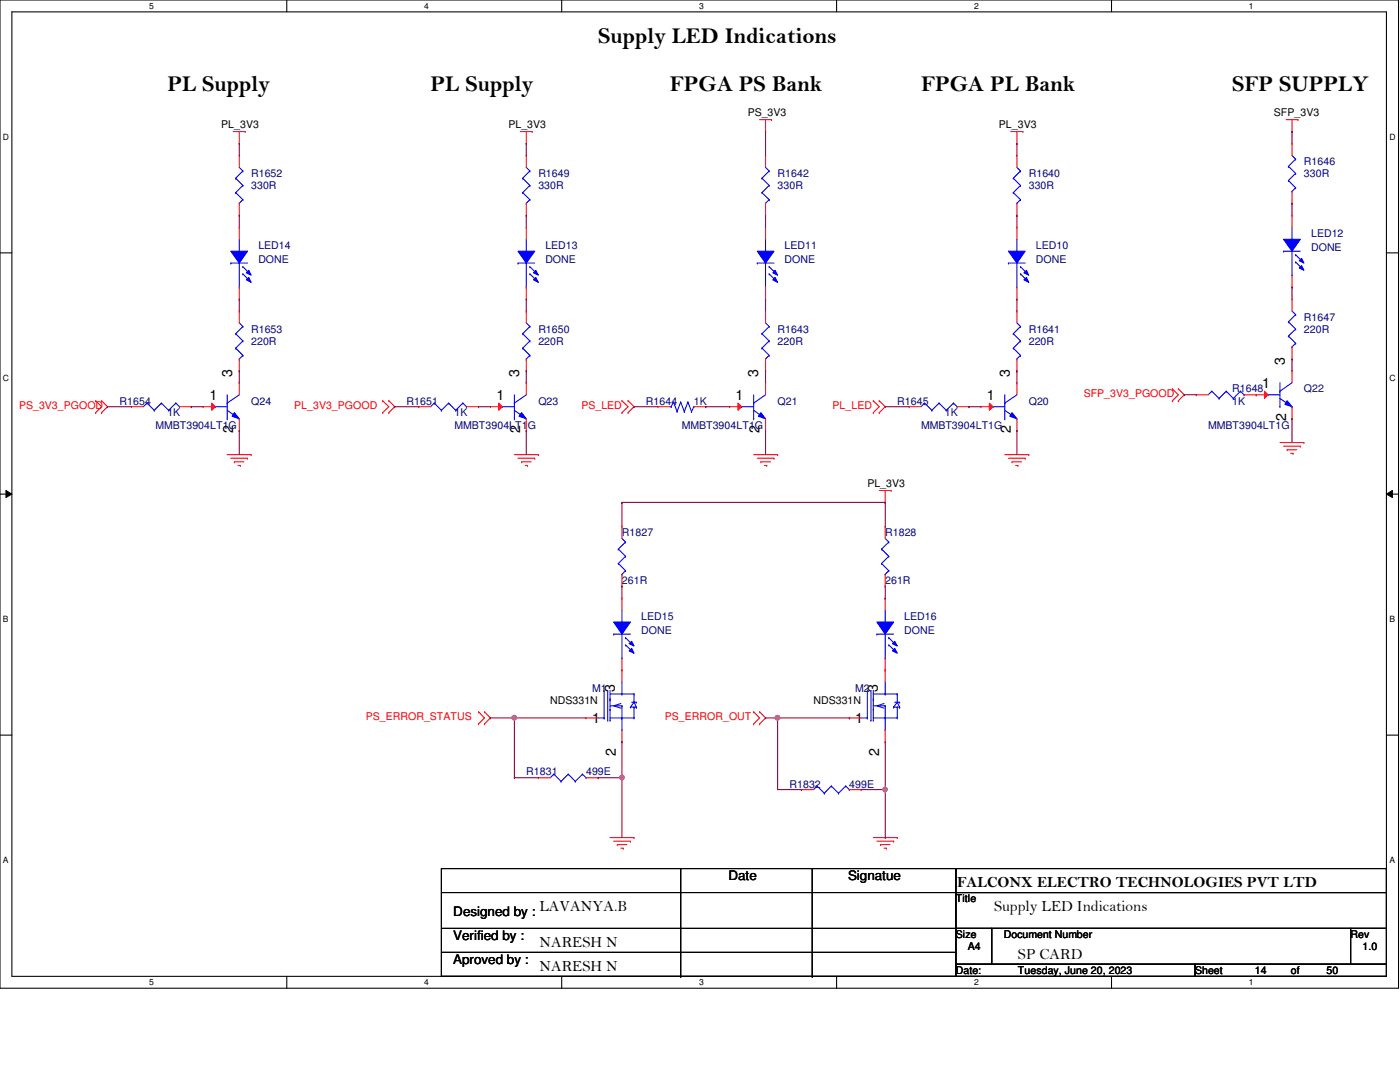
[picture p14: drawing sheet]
<svg xmlns="http://www.w3.org/2000/svg" width="279mm" height="216mm" viewBox="0 0 279 216" stroke-linecap="round" stroke-linejoin="round" font-family="sans-serif">
<defs><g id="words">
<g font-size="4.5">
<text x="119.4" y="8.6">Supply LED Indications</text>
<text x="33.4" y="18.2">PL Supply</text>
<text x="85.9" y="18.2">PL Supply</text>
<text x="133.7" y="18.2">FPGA PS Bank</text>
<text x="183.8" y="18.2">FPGA PL Bank</text>
<text x="245.9" y="18.2">SFP SUPPLY</text>
</g>
<g font-size="3.1">
<text x="191" y="177">FALCONX ELECTRO TECHNOLOGIES PVT LTD</text>
<text x="107.7" y="181.7">LAVANYA.B</text>
<text x="198.4" y="181.7">Supply LED Indications</text>
<text x="107.7" y="188.9">NARESH N</text>
<text x="203.2" y="191.3">SP CARD</text>
<text x="107.7" y="193.7">NARESH N</text>
</g>
<g font-size="2.8">
<text x="46.3" y="75.2" transform="rotate(-90 46.3 75.2)">3</text>
<text x="103.6" y="75.2" transform="rotate(-90 103.6 75.2)">3</text>
<text x="151.3" y="75.2" transform="rotate(-90 151.3 75.2)">3</text>
<text x="201.5" y="75.2" transform="rotate(-90 201.5 75.2)">3</text>
<text x="251.9" y="77.5">1</text>
<text x="256.4" y="72.8" transform="rotate(-90 256.4 72.8)">3</text>
<text x="41.8" y="79.9">1</text>
<text x="99.1" y="79.9">1</text>
<text x="146.8" y="79.9">1</text>
<text x="197" y="79.9">1</text>
<text x="46.5" y="86.4" transform="rotate(-90 46.5 86.4)">2</text>
<text x="103.8" y="86.4" transform="rotate(-90 103.8 86.4)">2</text>
<text x="151.6" y="86.4" transform="rotate(-90 151.6 86.4)">2</text>
<text x="201.7" y="86.4" transform="rotate(-90 201.7 86.4)">2</text>
<text x="256.7" y="84" transform="rotate(-90 256.7 84)">2</text>
<text x="122.7" y="138" transform="rotate(-90 122.7 138)">3</text>
<text x="175.2" y="138" transform="rotate(-90 175.2 138)">3</text>
<text x="118.2" y="144.4">1</text>
<text x="170.7" y="144.4">1</text>
<text x="122.9" y="150.9" transform="rotate(-90 122.9 150.9)">2</text>
<text x="175.5" y="150.9" transform="rotate(-90 175.5 150.9)">2</text>
</g>
<g font-size="2.6">
<text x="145.4" y="175.7">Date</text>
<text x="169.2" y="175.7">Signatue</text>
<text x="90.5" y="182.8">Designed by :</text>
<text x="90.5" y="187.6">Verified by :</text>
<text x="90.5" y="192.4">Aproved by :</text>
</g>
<g font-size="2.1">
<text x="149.2" y="23.2">PS_3V3</text>
<text x="254.3" y="23.2">SFP_3V3</text>
<text x="44.2" y="25.6">PL_3V3</text>
<text x="101.5" y="25.6">PL_3V3</text>
<text x="199.3" y="25.6">PL_3V3</text>
<text x="173.1" y="97.2">PL_3V3</text>
<text x="109.8" y="140.4">NDS331N</text>
<text x="162.3" y="140.4">NDS331N</text>
<text x="190.8" y="180">Title</text>
<text x="190.8" y="187.2">Size</text>
<text x="193.1" y="189.6">A4</text>
<text x="200.3" y="187.2">Document Number</text>
<text x="269.5" y="187.2">Rev</text>
<text x="271.9" y="189.6">1.0</text>
<text x="190.8" y="194.4">Date:</text>
<text x="203.2" y="194.4">Tuesday, June 20, 2023</text>
<text x="238.5" y="194.4">Sheet</text>
<text x="250.4" y="194.4">14</text>
<text x="257.6" y="194.4">of</text>
<text x="264.8" y="194.4">50</text>
</g>
<g font-size="2.1" fill="#000080">
<text x="50.1" y="35.3">R1652</text>
<text x="107.4" y="35.3">R1649</text>
<text x="155.2" y="35.3">R1642</text>
<text x="205.3" y="35.3">R1640</text>
<text x="260.2" y="33">R1646</text>
<text x="260.2" y="35.3">330R</text>
<text x="50.1" y="37.8">330R</text>
<text x="107.4" y="37.8">330R</text>
<text x="155.2" y="37.8">330R</text>
<text x="205.3" y="37.8">330R</text>
<text x="261.7" y="47.3">LED12</text>
<text x="51.6" y="49.7">LED14</text>
<text x="51.6" y="52.5">DONE</text>
<text x="108.8" y="49.7">LED13</text>
<text x="108.8" y="52.5">DONE</text>
<text x="156.6" y="49.7">LED11</text>
<text x="156.6" y="52.5">DONE</text>
<text x="206.8" y="49.7">LED10</text>
<text x="206.8" y="52.5">DONE</text>
<text x="261.7" y="50.2">DONE</text>
<text x="260.2" y="64">R1647</text>
<text x="50.1" y="66.4">R1653</text>
<text x="50.1" y="68.8">220R</text>
<text x="107.4" y="66.4">R1650</text>
<text x="107.4" y="68.8">220R</text>
<text x="155.2" y="66.4">R1643</text>
<text x="155.2" y="68.8">220R</text>
<text x="205.3" y="66.4">R1641</text>
<text x="205.3" y="68.8">220R</text>
<text x="260.2" y="66.4">220R</text>
<text x="23.9" y="80.7">R1654</text>
<text x="33.4" y="83.1">1K</text>
<text x="50.1" y="80.7">Q24</text>
<text x="81.2" y="80.7">R1651</text>
<text x="90.7" y="83.1">1K</text>
<text x="107.4" y="80.7">Q23</text>
<text x="128.9" y="80.7">R1644</text>
<text x="138.5" y="80.7">1K</text>
<text x="155.2" y="80.7">Q21</text>
<text x="179.1" y="80.7">R1645</text>
<text x="188.6" y="83.1">1K</text>
<text x="205.3" y="80.7">Q20</text>
<text x="245.9" y="78.3">R1648</text>
<text x="245.9" y="80.7">1K</text>
<text x="260.2" y="78.3">Q22</text>
<text x="31" y="85.5">MMBT3904LT1G</text>
<text x="90.7" y="85.5">MMBT3904LT1G</text>
<text x="136.1" y="85.5">MMBT3904LT1G</text>
<text x="183.8" y="85.5">MMBT3904LT1G</text>
<text x="241.1" y="85.5">MMBT3904LT1G</text>
<text x="124.1" y="107">R1827</text>
<text x="176.7" y="107">R1828</text>
<text x="124.1" y="116.5">261R</text>
<text x="176.7" y="116.5">261R</text>
<text x="128" y="123.7">LED15</text>
<text x="180.5" y="123.7">LED16</text>
<text x="128" y="126.6">DONE</text>
<text x="180.5" y="126.6">DONE</text>
<text x="118.2" y="138">M1</text>
<text x="170.7" y="138">M2</text>
<text x="105" y="154.7">R1831</text>
<text x="117" y="154.7">499E</text>
<text x="157.6" y="157.1">R1832</text>
<text x="169.5" y="157.1">499E</text>
</g>
<g font-size="2.1" fill="#f00">
<text x="3.8" y="81.7">PS_3V3_PGOOD</text>
<text x="58.7" y="81.7">PL_3V3_PGOOD</text>
<text x="116" y="81.7">PS_LED</text>
<text x="166.2" y="81.7">PL_LED</text>
<text x="216.3" y="79.3">SFP_3V3_PGOOD</text>
<text x="73" y="143.8">PS_ERROR_STATUS</text>
<text x="132.7" y="143.8">PS_ERROR_OUT</text>
</g>
<g font-size="1.7">
<text x="29.8" y="1.8">5</text>
<text x="84.7" y="1.8">4</text>
<text x="139.5" y="1.8">3</text>
<text x="194.4" y="1.8">2</text>
<text x="249.3" y="1.8">1</text>
<text x=".6" y="27.9">D</text>
<text x="277.3" y="27.9">D</text>
<text x=".6" y="76">C</text>
<text x="277.3" y="76">C</text>
<text x=".6" y="124.2">B</text>
<text x="277.3" y="124.2">B</text>
<text x=".6" y="172.3">A</text>
<text x="277.3" y="172.3">A</text>
<text x="29.8" y="196.6">5</text>
<text x="84.7" y="196.6">4</text>
<text x="139.5" y="196.6">3</text>
<text x="194.4" y="196.6">2</text>
<text x="249.3" y="196.6">1</text>
</g>
</g></defs>
<path d="M0 0h279.1v197.2h-279.1zM2.4 2.4h274.3v192.4h-274.3z" fill="none" stroke="#000" stroke-width=".21"/>
<g fill="#fff">
<path d="M29.8 .3h.9v1.9h-.9z"/>
<path d="M29.8 195.1h.9v1.9h-.9z"/>
</g>
<path d="M57.2 0v2.4M57.2 194.8v2.4" fill="none" stroke="#000" stroke-width=".21"/>
<g fill="#fff">
<path d="M84.7 .3h.9v1.9h-.9z"/>
<path d="M84.7 195.1h.9v1.9h-.9z"/>
</g>
<path d="M112.1 0v2.4M112.1 194.8v2.4" fill="none" stroke="#000" stroke-width=".21"/>
<g fill="#fff">
<path d="M139.5 .3h1v1.9h-1z"/>
<path d="M139.5 195.1h1v1.9h-1z"/>
</g>
<path d="M167 0v2.4M167 194.8v2.4" fill="none" stroke="#000" stroke-width=".21"/>
<g fill="#fff">
<path d="M194.4 .3h.9v1.9h-.9z"/>
<path d="M194.4 195.1h.9v1.9h-.9z"/>
</g>
<path d="M221.8 0v2.4M221.8 194.8v2.4" fill="none" stroke="#000" stroke-width=".21"/>
<g fill="#fff">
<path d="M249.3 .3h.9v1.9h-.9z"/>
<path d="M249.3 195.1h.9v1.9h-.9z"/>
<path d="M.6 26.4h1.2v1.9h-1.2z"/>
<path d="M277.3 26.4h1.2v1.9h-1.2z"/>
<path d="M.6 74.5h1.2v1.9h-1.2z"/>
<path d="M277.3 74.5h1.2v1.9h-1.2z"/>
</g>
<path d="M0 50.5h2.4M276.7 50.5h2.4" fill="none" stroke="#000" stroke-width=".21"/>
<g fill="#fff">
<path d="M.6 122.6h1.1v1.9h-1.1z"/>
<path d="M277.3 122.6h1.1v1.9h-1.1z"/>
</g>
<path d="M0 98.6h2.4M276.7 98.6h2.4" fill="none" stroke="#000" stroke-width=".21"/>
<path d="M1.2 97.9l1.2 .7-1.2 .7zM276.7 98.6l1.2-.7v1.4z" fill="#000"/>
<path d="M1.2 97.9l1.2 .7-1.2 .7zM276.7 98.6l1.2-.7v1.4z" fill="none" stroke="#000" stroke-width=".2"/>
<g fill="#fff">
<path d="M.6 170.7h1.1v1.9h-1.1z"/>
<path d="M277.3 170.7h1.1v1.9h-1.1z"/>
</g>
<g fill="none" stroke="#000" stroke-width=".21">
<path d="M0 146.7h2.4M276.7 146.7h2.4M88.1 173.3h102.7v21.5h-102.7zM88.1 178.1h102.7M135.8 173.3v21.5M162.1 173.3v21.5M190.8 173.3h85.9v4.8h-85.9zM190.8 178.1h85.9v7.2h-85.9zM190.8 178.1h.1M88.1 185.3h102.7M88.1 190h102.7M135.8 194.8h.1"/>
<path d="M162.1 194.8h.1M190.8 185.3h7.1v7.1h-7.1zM190.8 192.4h47.7v2.4h-47.7zM190.8 185.3h.1M190.8 190h.1M197.9 185.3h71.6v7.1h-71.6zM238.5 192.4h38.2v2.4h-38.2zM269.5 185.3h7.2v7.1h-7.2z"/>
</g>
<g fill="none" stroke="#f00" stroke-width=".21">
<path d="M46.5 26.2h2.4M47.8 28.6h.1M47.8 26.2v2.4M48.9 26.2h.1M103.8 26.2h2.4M105 28.6h.1M105 26.2v2.4M106.2 26.2h.1M151.6 23.9h2.4M152.8 26.2h.1M152.8 23.9v2.3M154 23.9h.1"/>
<path d="M201.7 26.2h2.4M202.9 28.6h.1M202.9 31h.1M202.9 26.2v2.4M202.9 31v2.4M204.1 26.2h.1M256.7 23.9h2.3M257.9 26.2h.1M257.9 23.9v2.3M259 23.9h.1M202.9 43h.1M202.9 40.6v2.4"/>
<path d="M19.1 80h.1M19.1 80l1.2 1.2-1.2 1.1M20.3 80h.1M20.3 80l1.2 1.2-1.2 1.1M76.4 80h.1M76.4 80l1.2 1.2-1.2 1.1M77.6 80h.1M77.6 80l1.2 1.2-1.2 1.1M124.1 80h.1M124.1 80l1.2 1.2-1.2 1.1M125.3 80h.1M125.3 80l1.2 1.2-1.2 1.1"/>
<path d="M174.3 80h.1M174.3 80l1.2 1.2-1.2 1.1M175.5 80h.1M175.5 80l1.2 1.2-1.2 1.1M234 77.6h.1M234 80h.1M234 77.6l1.2 1.2-1.2 1.2M235.2 80h.1M235.2 77.6h.1M235.2 77.6l1.1 1.2-1.1 1.2M19.1 82.3h.1M20.3 82.3h.1"/>
<path d="M45.3 90.7h4.8M46.1 91.4h3.3M46.8 92.2h.1M46.8 92.2h1.9M47.5 92.9h.5M48 92.9h.1M49.4 91.4h.1M50.1 90.7h.1M76.4 82.3h.1M77.6 82.3h.1M102.7 90.7h4.7M103.4 91.4h3.3"/>
<path d="M104.1 92.2h.1M104.1 92.2h1.9M104.8 92.9h.5M105.3 92.9h.1M106.7 91.4h.1M107.4 90.7h.1M124.1 82.3h.1M125.3 82.3h.1M150.4 90.7h4.8M151.1 91.4h3.4M151.8 92.2h.1M151.8 92.2h2"/>
<path d="M152.6 92.9h.4M153 92.9h.1M154.5 91.4h.1M155.2 90.7h.1M174.3 82.3h.1M175.5 82.3h.1M175.5 97.9h2.3M176.7 97.9v2.3M177.8 97.9h.1M200.5 90.7h4.8M201.3 91.4h3.3M202 92.2h.1"/>
<path d="M202 92.2h1.9M202.7 92.9h.5M203.2 92.9h.1M204.6 91.4h.1M205.3 90.7h.1M255.4 88.3h4.8M256.2 89h3.3M256.9 89.7h.1M256.9 89.7h1.9M257.6 90.5h.5M258.1 90.5h.1M259.5 89h.1"/>
<path d="M260.2 88.3h.1M176.7 100.2h.1M95.5 142h.1M95.5 144.4h.1M95.5 142l1.2 1.3-1.2 1.1M96.7 144.4h.1M96.7 142h.1M96.7 142l1.2 1.3-1.2 1.1M150.4 142h.1M150.4 144.4h.1M150.4 142l1.2 1.3-1.2 1.1M151.6 144.4h.1"/>
<path d="M151.6 142h.1M151.6 142l1.2 1.3-1.2 1.1M121.8 167.1h4.7M122.5 167.9h3.3M123.2 168.5h.1M123.2 168.5h1.9M123.9 169.2h.5M124.4 169.2h.1M125.8 167.9h.1M126.5 167.1h.1M174.3 167.1h4.8M175 167.9h3.4"/>
<path d="M175.7 168.5h.1M175.7 168.5h1.9M176.4 169.2h.5M176.9 169.2h.1M178.4 167.9h.1M179.1 167.1h.1"/>
</g>
<g fill="none" stroke="#00f" stroke-width=".21">
<path d="M202.2 35.6h.1M202.2 38.4h.1M202.2 35.6l1.5 1.4M202.2 38.4l1.5 1.4M202.9 33.4l.8 .7M203.7 34.1h.1M203.7 37h.1M203.7 39.8h.1M203.7 34.1l-1.5 1.5M203.7 37l-1.5 1.4M203.7 39.8l-.8 .8M151.1 52.5h.1"/>
<path d="M151.1 52.5h3.4M152.8 50.1h.1M152.8 57.3h.1M152.8 47.8v2.3M152.8 52.5v4.8M202.9 40.6h.1"/>
</g>
<path d="M151.1 50.1h3.4l-1.7 2.4z" fill-rule="evenodd" fill="#00f"/>
<path d="M151.1 50.1h3.4l-1.7 2.4z" fill="none" stroke="#00f" stroke-width=".21"/>
<path d="M154.7 55.4l.5 .9-1-.5z" fill-rule="evenodd" fill="#00f"/>
<path d="M154.7 55.4l.5 .9-1-.5z" fill="none" stroke="#00f" stroke-width=".21"/>
<path d="M154.7 53.9l.5 1-1-.5z" fill-rule="evenodd" fill="#00f"/>
<path d="M103.4 52.5h.1M103.4 52.5h3.3M105 50.1h.1M105 57.3h.1M105 47.8v2.3M105 52.5v4.8M153.5 53.2h.1M153.5 54.7h.1M153.5 53.2l1.4 1.5M153.5 54.7l1.4 1.4M154.7 53.9l.5 1-1-.5z" fill="none" stroke="#00f" stroke-width=".21"/>
<path d="M152.8 45.3h.1M152.8 59.7h.1M152.8 45.3v2.5M152.8 57.3v2.4" fill="none" stroke="#f00" stroke-width=".21"/>
<path d="M103.4 50.1h3.3l-1.7 2.4z" fill-rule="evenodd" fill="#00f"/>
<path d="M103.4 50.1h3.3l-1.7 2.4z" fill="none" stroke="#00f" stroke-width=".21"/>
<path d="M106.9 55.4l.5 .9-.9-.5z" fill-rule="evenodd" fill="#00f"/>
<path d="M106.9 55.4l.5 .9-.9-.5z" fill="none" stroke="#00f" stroke-width=".21"/>
<path d="M106.9 53.9l.5 1-.9-.5z" fill-rule="evenodd" fill="#00f"/>
<g fill="none" stroke="#00f" stroke-width=".21">
<path d="M105.7 53.2h.1M105.7 54.7h.1M105.7 53.2l1.5 1.5M105.7 54.7l1.5 1.4M106.9 53.9l.5 1-.9-.5zM201.3 52.5h.1M201.3 52.5h3.3M202.9 50.1h.1M202.9 57.3h.1M202.9 47.8v2.3M202.9 52.5v4.8M152.1 66.6h.1"/>
<path d="M152.1 69.5h.1M152.1 66.6l1.4 1.4M152.1 69.5l1.4 1.4M152.8 71.6h.1M152.8 64.4l.7 .8M153.5 65.2h.1M153.5 68h.1M153.5 70.9h.1M153.5 65.2l-1.4 1.4M153.5 68l-1.4 1.5M153.5 70.9l-.7 .7M123.4 109.6h.1"/>
<path d="M123.4 112.4h.1M123.4 109.6l1.4 1.4M123.4 112.4l1.4 1.5M124.1 114.6h.1M124.1 107.4l.7 .8M124.8 108.2h.1M124.8 111h.1M124.8 113.9h.1M124.8 108.2l-1.4 1.4M124.8 111l-1.4 1.4M124.8 113.9l-.7 .7"/>
</g>
<path d="M105 45.3h.1M105 59.7h.1M105 45.3v2.5M105 57.3v2.4M152.8 62.1h.1M152.8 74h.1M152.8 62.1v2.3M152.8 71.6v2.4M124.1 105h.1M124.1 117h.1M124.1 105v2.4M124.1 114.6v2.4" fill="none" stroke="#f00" stroke-width=".21"/>
<path d="M201.3 50.1h3.3l-1.7 2.4z" fill-rule="evenodd" fill="#00f"/>
<path d="M201.3 50.1h3.3l-1.7 2.4z" fill="none" stroke="#00f" stroke-width=".21"/>
<path d="M204.3 55.8l.6-.4 .4 .9z" fill-rule="evenodd" fill="#00f"/>
<path d="M204.3 55.8l.6-.4 .4 .9z" fill="none" stroke="#00f" stroke-width=".21"/>
<path d="M204.9 53.9l.4 1-1-.5z" fill-rule="evenodd" fill="#00f"/>
<g fill="none" stroke="#00f" stroke-width=".21">
<path d="M47 35.6h.1M47 38.4h.1M47 35.6l1.5 1.4M47 38.4l1.5 1.4M47.8 33.4l.7 .7M48.5 34.1h.1M48.5 37h.1M48.5 39.8h.1M48.5 34.1l-1.5 1.5M48.5 37l-1.5 1.4M48.5 39.8l-.7 .8M47.8 40.6h.1"/>
<path d="M203.7 53.2h.1M203.7 54.7h.1M203.7 53.2l1.4 1.5M203.7 54.7l1.4 1.4M204.9 53.9l.4 1-1-.5zM104.3 66.6h.1M104.3 69.5h.1M104.3 66.6l1.4 1.4M104.3 69.5l1.4 1.4M105 71.6h.1M105 64.4l.7 .8M105.7 65.2h.1"/>
<path d="M105.7 68h.1M105.7 70.9h.1M105.7 65.2l-1.4 1.4M105.7 68l-1.4 1.5M105.7 70.9l-.7 .7M133.7 81.2h.2M133.9 81.2h.1M134.4 80.2h.1M134.4 80.2l-.5 1M134.4 80.2l.7 1.9M135.1 82.1h.1M135.8 80.2h.1"/>
<path d="M135.8 80.2l-.7 1.9M135.8 80.2l.8 1.9M136.6 82.1h.1M137.3 80.2h.1M137.3 80.2l-.7 1.9M137.3 80.2l.7 1.9M138 82.1h.1M138.5 81.2h.1M138.5 81.2l-.5 .9M175.9 109.6h.1M175.9 112.4h.1M175.9 109.6l1.5 1.4"/>
<path d="M175.9 112.4l1.5 1.5M176.7 114.6h.1M176.7 107.4l.7 .8M177.4 108.2h.1M177.4 111h.1M177.4 113.9h.1M177.4 108.2l-1.5 1.4M177.4 111l-1.5 1.4M177.4 113.9l-.7 .7M122.5 126.5h.1M122.5 126.5h3.3M124.1 124.1h.1"/>
<path d="M124.1 131.3h.1M124.1 121.8v2.3M124.1 126.5v4.8"/>
</g>
<g fill="none" stroke="#f00" stroke-width=".21">
<path d="M47.8 31h.1M47.8 31v2.4M47.8 43h.1M47.8 40.6v2.4M202.9 45.3h.1M202.9 59.7h.1M202.9 45.3v2.5M202.9 57.3v2.4M105 62.1h.1M105 74h.1M105 62.1v2.3M105 71.6v2.4"/>
<path d="M131.3 81.2h.1M131.3 81.2h2.4M138.5 81.2h2.3M140.8 81.2h.1M176.7 105h.1M176.7 117h.1M176.7 105v2.4M176.7 114.6v2.4"/>
</g>
<path d="M122.5 124.1h3.3l-1.7 2.4z" fill-rule="evenodd" fill="#00f"/>
<path d="M122.5 124.1h3.3l-1.7 2.4z" fill="none" stroke="#00f" stroke-width=".21"/>
<path d="M125.6 129.9l.5-.5 .4 .9z" fill-rule="evenodd" fill="#00f"/>
<path d="M125.6 129.9l.5-.5 .4 .9z" fill="none" stroke="#00f" stroke-width=".21"/>
<path d="M125.6 128.4l.5-.4 .4 .9z" fill-rule="evenodd" fill="#00f"/>
<g fill="none" stroke="#00f" stroke-width=".21">
<path d="M257.1 33.2h.1M257.1 36h.1M257.1 33.2l1.5 1.4M257.1 36l1.5 1.5M257.9 38.2h.1M257.9 31l.7 .7M258.6 31.7h.1M258.6 34.6h.1M258.6 37.5h.1M258.6 31.7l-1.5 1.5M258.6 34.6l-1.5 1.4M258.6 37.5l-.7 .7"/>
<path d="M202.2 66.6h.1M202.2 69.5h.1M202.2 66.6l1.5 1.4M202.2 69.5l1.5 1.4M202.9 71.6h.1M202.9 64.4l.8 .8M203.7 65.2h.1M203.7 68h.1M203.7 70.9h.1M203.7 65.2l-1.5 1.4M203.7 68l-1.5 1.5M203.7 70.9l-.8 .7"/>
<path d="M124.8 127.3h.1M124.8 128.7h.1M124.8 127.3l1.5 1.4M124.8 128.7l1.5 1.4M125.6 128.4l.5-.4 .4 .9z"/>
</g>
<path d="M257.9 28.6h.1M257.9 28.6v2.4M257.9 38.2v2.4M257.9 40.6h.1M202.9 62.1h.1M202.9 74h.1M202.9 62.1v2.3M202.9 71.6v2.4M124.1 119.4h.1M124.1 119.4v2.4M124.1 133.7h.1M124.1 131.3v2.4" fill="none" stroke="#f00" stroke-width=".21"/>
<path d="M151.8 82.3l1 1.3-1.5-.5z" fill="#00f"/>
<path d="M150.4 78.8v4.8M152.8 78.8l-2.4 1.6M148 81.2h.1M148 81.2h2.4M150.4 80.4h.1M150.4 83.6h.1M150.4 81.9l2.4 1.7M151.8 82.3l1 1.3-1.5-.5zM152.8 83.6h.1" fill="none" stroke="#00f" stroke-width=".21"/>
<path d="M152.8 76.4h.1M152.8 76.4v2.4M152.8 85.9h.1M152.8 83.6v2.3" fill="none" stroke="#f00" stroke-width=".21"/>
<path d="M147.3 80.4l.7 .8-.7 .7z" fill="#f00"/>
<path d="M145.6 81.2h.1M145.6 81.2h2.4M147.3 80.4l.7 .8-.7 .7z" fill="none" stroke="#f00" stroke-width=".21"/>
<path d="M175 126.5h.1M175 126.5h3.4M176.7 124.1h.1M176.7 131.3h.1M176.7 121.8v2.3M176.7 126.5v4.8" fill="none" stroke="#00f" stroke-width=".21"/>
<path d="M175 124.1h3.4l-1.7 2.4z" fill-rule="evenodd" fill="#00f"/>
<path d="M175 124.1h3.4l-1.7 2.4z" fill="none" stroke="#00f" stroke-width=".21"/>
<path d="M178.6 129.4l.5 .9-1-.4z" fill-rule="evenodd" fill="#00f"/>
<path d="M178.6 129.4l.5 .9-1-.4z" fill="none" stroke="#00f" stroke-width=".21"/>
<path d="M178.6 128l.5 .9-1-.5z" fill-rule="evenodd" fill="#00f"/>
<path d="M256.2 50.1h.1M256.2 50.1h3.3M257.9 47.8h.1M257.9 54.9h.1M257.9 45.3v2.5M257.9 50.1v4.8M177.4 127.3h.1M177.4 128.7h.1M177.4 127.3l1.4 1.4M177.4 128.7l1.4 1.4M178.6 128l.5 .9-1-.5z" fill="none" stroke="#00f" stroke-width=".21"/>
<path d="M176.7 119.4h.1M176.7 119.4v2.4M176.7 133.7h.1M176.7 131.3v2.4" fill="none" stroke="#f00" stroke-width=".21"/>
<path d="M256.2 47.8h3.3l-1.6 2.3z" fill-rule="evenodd" fill="#00f"/>
<path d="M256.2 47.8h3.3l-1.6 2.3z" fill="none" stroke="#00f" stroke-width=".21"/>
<path d="M259.3 53.5l.5-.5 .4 .9z" fill-rule="evenodd" fill="#00f"/>
<path d="M259.3 53.5l.5-.5 .4 .9z" fill="none" stroke="#00f" stroke-width=".21"/>
<path d="M259.8 51.6l.4 .9-.9-.5z" fill-rule="evenodd" fill="#00f"/>
<g fill="none" stroke="#00f" stroke-width=".21">
<path d="M46.1 52.5h.1M46.1 52.5h3.3M47.8 50.1h.1M47.8 57.3h.1M47.8 47.8v2.3M47.8 52.5v4.8M258.6 50.8h.1M258.6 52.3h.1M258.6 50.8l1.4 1.5M258.6 52.3l1.4 1.4M259.8 51.6l.4 .9-.9-.5zM120.6 137.8v5.5"/>
<path d="M121.3 137.8v5.9M121.8 139.7h.1M121.8 138.5h4.7M121.8 137.8v5.9M124.1 138.5h.1M124.1 136.1v2.4M126.5 138.5h.1M126.5 138.5v1.6M119.4 143.3h1.2M120.6 143.3h.1M121.3 143.7h.1M121.8 141.6h.1"/>
<path d="M121.8 143.7h.1M121.8 143.3h4.7M121.8 140.8h2.3M123.9 140.4l-1.4 .4 1.4 .5M124.1 143.3h.1M124.1 140.8h.1M124.1 145.6h.1M124.1 140.8v4.8M125.8 141.1h.1M125.8 141.1h1.2M126.1 140.1h.9M126.5 143.3h.1"/>
<path d="M126.5 141.1h.1M126.5 140.1h.1M126.5 141.1v2.2M126.5 140.1l.5 1M126.5 140.1l-.7 1M127 140.1h.1M127 141.1h.1"/>
</g>
<path d="M257.9 43h.1M257.9 57.3h.1M257.9 43v2.3M257.9 54.9v2.4M124.1 133.7h.1M124.1 133.7v2.4M117 143.3h.1M117 143.3h2.4M124.1 148h.1M124.1 145.6v2.4" fill="none" stroke="#f00" stroke-width=".21"/>
<path d="M46.1 50.1h3.3l-1.6 2.4z" fill-rule="evenodd" fill="#00f"/>
<path d="M46.1 50.1h3.3l-1.6 2.4z" fill="none" stroke="#00f" stroke-width=".21"/>
<path d="M49.1 55.8l.6-.4 .4 .9z" fill-rule="evenodd" fill="#00f"/>
<path d="M49.1 55.8l.6-.4 .4 .9z" fill="none" stroke="#00f" stroke-width=".21"/>
<path d="M49.1 54.4l.6-.5 .4 1z" fill-rule="evenodd" fill="#00f"/>
<g fill="none" stroke="#00f" stroke-width=".21">
<path d="M48.5 53.2h.1M48.5 54.7h.1M48.5 53.2l1.4 1.5M48.5 54.7l1.4 1.4M49.1 54.4l.6-.5 .4 1zM257.1 64.2h.1M257.1 67.1h.1M257.1 64.2l1.5 1.5M257.1 67.1l1.5 1.4M257.9 69.2h.1M257.9 62.1l.7 .7M258.6 62.8h.1"/>
<path d="M258.6 65.7h.1M258.6 68.5h.1M258.6 62.8l-1.5 1.4M258.6 65.7l-1.5 1.4M258.6 68.5l-.7 .7M86.7 80.4h.1M86.7 80.4l-.8 .8M86.7 80.4l1.4 1.5M88.1 81.9h.1M89.5 80.4h.1M89.5 80.4l-1.4 1.5M89.5 80.4l1.4 1.5"/>
<path d="M90.9 81.9h.1M92.4 80.4h.1M92.4 80.4l-1.5 1.5M92.4 80.4l.7 .8M93.1 81.2h.1"/>
</g>
<path d="M47.8 45.3h.1M47.8 59.7h.1M47.8 45.3v2.5M47.8 57.3v2.4M257.9 59.7h.1M257.9 59.7v2.4M257.9 71.6h.1M257.9 69.2v2.4M83.6 81.2h.1M83.6 81.2h2.3M93.1 81.2h2.4M95.5 81.2h.1" fill="none" stroke="#f00" stroke-width=".21"/>
<path d="M104.1 82.3l.9 1.3-1.4-.5z" fill="#00f"/>
<path d="M102.7 78.8v4.8M105 78.8l-2.3 1.6M100.2 81.2h.1M100.2 81.2h2.5M102.7 80.4h.1M102.7 83.6h.1M102.7 81.9l2.3 1.7M104.1 82.3l.9 1.3-1.4-.5zM105 83.6h.1" fill="none" stroke="#00f" stroke-width=".21"/>
<path d="M105 76.4h.1M105 76.4v2.4M105 85.9h.1M105 83.6v2.3" fill="none" stroke="#f00" stroke-width=".21"/>
<path d="M99.5 80.4l.7 .8-.7 .7z" fill="#f00"/>
<path d="M47.8 62.1h.1M47.8 74h.1M47.8 62.1v2.3M47.8 71.6v2.4M238.8 78.8h.1M238.8 78.8h2.3M248.3 78.8h2.4M250.7 78.8h.1M97.9 81.2h.1M97.9 81.2h2.3M99.5 80.4l.7 .8-.7 .7z" fill="none" stroke="#f00" stroke-width=".21"/>
<g fill="none" stroke="#00f" stroke-width=".21">
<path d="M47 66.6h.1M47 69.5h.1M47 66.6l1.5 1.4M47 69.5l1.5 1.4M47.8 71.6h.1M47.8 64.4l.7 .8M48.5 65.2h.1M48.5 68h.1M48.5 70.9h.1M48.5 65.2l-1.5 1.4M48.5 68l-1.5 1.5M48.5 70.9l-.7 .7"/>
<path d="M241.9 78.1h.1M241.9 78.1l-.8 .7M241.9 78.1l1.4 1.4M243.3 79.5h.1M244.7 78.1h.1M244.7 78.1l-1.4 1.4M244.7 78.1l1.4 1.4M246.1 79.5h.1M247.6 78.1h.1M247.6 78.1l-1.5 1.4M247.6 78.1l.7 .7M248.3 78.8h.1"/>
</g>
<path d="M256.9 80l1 1.2-1.5-.5z" fill="#00f"/>
<path d="M253.1 78.8h.1M253.1 78.8h2.3M255.4 78.1h.1M255.4 79.5l2.5 1.7M255.4 76.4v4.8M256.9 80l1 1.2-1.5-.5zM257.9 76.4l-2.5 1.7M255.4 81.2h.1M257.9 81.2h.1" fill="none" stroke="#00f" stroke-width=".21"/>
<path d="M257.9 74h.1M257.9 74v2.4M257.9 83.6h.1M257.9 81.2v2.4" fill="none" stroke="#f00" stroke-width=".21"/>
<path d="M252.3 78.1l.8 .7-.8 .7z" fill="#f00"/>
<g fill="none" stroke="#f00" stroke-width=".21">
<path d="M250.7 78.8h.1M250.7 78.8h2.4M252.3 78.1l.8 .7-.8 .7zM26.2 81.2h.1M26.2 81.2h2.4M35.8 81.2h2.4M38.2 81.2h.1M181.4 81.2h.1M181.4 81.2h2.4M191 81.2h2.4M193.4 81.2h.1M176.7 133.7h.1"/>
<path d="M176.7 133.7v2.4M159.9 157.6h.1M159.9 157.6h2.4M169.5 143.3h.1M169.5 157.6h2.4M169.5 143.3h2.4M171.9 157.6h.1M176.7 148h.1M176.7 145.6v2.4"/>
</g>
<g fill="none" stroke="#00f" stroke-width=".21">
<path d="M29.3 80.4h.1M29.3 80.4l-.7 .8M29.3 80.4l1.5 1.5M30.8 81.9h.1M32.2 80.4h.1M32.2 80.4l-1.4 1.5M32.2 80.4l1.5 1.5M33.7 81.9h.1M35.1 80.4h.1M35.1 80.4l-1.4 1.5M35.1 80.4l.7 .8M35.8 81.2h.1"/>
<path d="M184.5 80.4h.1M184.5 80.4l-.7 .8M184.5 80.4l1.5 1.5M186 81.9h.1M187.4 80.4h.1M187.4 80.4l-1.4 1.5M187.4 80.4l1.4 1.5M188.8 81.9h.1M190.3 80.4h.1M190.3 80.4l-1.5 1.5M190.3 80.4l.7 .8M191 81.2h.1"/>
<path d="M173.1 137.8v5.5M173.8 137.8v5.9M174.3 139.7h.1M174.3 138.5h4.8M174.3 137.8v5.9M176.7 138.5h.1M176.7 136.1v2.4M179.1 138.5h.1M179.1 138.5v1.6M163.1 156.8h.1M163.1 156.8l-.8 .8M163.1 156.8l1.4 1.5"/>
<path d="M164.5 158.3h.1M165.9 156.8h.1M165.9 156.8l-1.4 1.5M165.9 156.8l1.4 1.5M167.3 158.3h.1M168.8 156.8h.1M168.8 156.8l-1.5 1.5M168.8 156.8l.7 .8M169.5 157.6h.1M171.9 143.3h1.2M173.1 143.3h.1M173.8 143.7h.1"/>
<path d="M174.3 141.6h.1M174.3 143.7h.1M174.3 143.3h4.8M174.3 140.8h2.4M176.4 140.4l-1.4 .4 1.4 .5M176.7 143.3h.1M176.7 140.8h.1M176.7 145.6h.1M176.7 140.8v4.8M178.4 141.1h.1M178.4 141.1h1.1M178.6 140.1h.9"/>
<path d="M179.1 143.3h.1M179.1 141.1h.1M179.1 140.1h.1M179.1 141.1v2.2M179.1 140.1l.4 1M179.1 140.1l-.7 1M179.5 140.1h.1M179.5 141.1h.1"/>
</g>
<path d="M202 82.3l.9 1.3-1.4-.5z" fill="#00f"/>
<path d="M200.5 78.8v4.8M202.9 78.8l-2.4 1.6M198.2 81.2h.1M198.2 81.2h2.3M200.5 80.4h.1M200.5 83.6h.1M200.5 81.9l2.4 1.7M202 82.3l.9 1.3-1.4-.5zM202.9 83.6h.1" fill="none" stroke="#00f" stroke-width=".21"/>
<path d="M202.9 76.4h.1M202.9 76.4v2.4M202.9 85.9h.1M202.9 83.6v2.3" fill="none" stroke="#f00" stroke-width=".21"/>
<path d="M197.4 80.4l.8 .8-.8 .7z" fill="#f00"/>
<path d="M105 31h.1M105 31v2.4M105 43h.1M105 40.6v2.4M195.7 81.2h.1M195.7 81.2h2.5M197.4 80.4l.8 .8-.8 .7zM107.4 155.2h.1M107.4 155.2h2.4M117 155.2h2.4M119.4 155.2h.1" fill="none" stroke="#f00" stroke-width=".21"/>
<g fill="none" stroke="#00f" stroke-width=".21">
<path d="M104.3 35.6h.1M104.3 38.4h.1M104.3 35.6l1.4 1.4M104.3 38.4l1.4 1.4M105 33.4l.7 .7M105.7 34.1h.1M105.7 37h.1M105.7 39.8h.1M105.7 34.1l-1.4 1.5M105.7 37l-1.4 1.4M105.7 39.8l-.7 .8M105 40.6h.1"/>
<path d="M110.5 154.5h.1M110.5 154.5l-.7 .7M110.5 154.5l1.5 1.4M112 155.9h.1M113.4 154.5h.1M113.4 154.5l-1.4 1.4M113.4 154.5l1.4 1.4M114.8 155.9h.1M116.2 154.5h.1M116.2 154.5l-1.4 1.4M116.2 154.5l.8 .7M117 155.2h.1"/>
</g>
<path d="M46.8 82.3l1 1.3-1.5-.5z" fill="#00f"/>
<path d="M45.3 78.8v4.8M47.8 78.8l-2.5 1.6M43 81.2h.1M43 81.2h2.3M45.3 80.4h.1M45.3 83.6h.1M45.3 81.9l2.5 1.7M46.8 82.3l1 1.3-1.5-.5zM47.8 83.6h.1" fill="none" stroke="#00f" stroke-width=".21"/>
<path d="M47.8 76.4h.1M47.8 76.4v2.4M47.8 85.9h.1M47.8 83.6v2.3" fill="none" stroke="#f00" stroke-width=".21"/>
<path d="M42.2 80.4l.8 .8-.8 .7z" fill="#f00"/>
<path d="M152.8 31h.1M152.8 31v2.4M152.8 43h.1M152.8 40.6v2.4M40.6 81.2h.1M40.6 81.2h2.4M42.2 80.4l.8 .8-.8 .7z" fill="none" stroke="#f00" stroke-width=".21"/>
<path d="M152.1 35.6h.1M152.1 38.4h.1M152.1 35.6l1.4 1.4M152.1 38.4l1.4 1.4M152.8 33.4l.7 .7M153.5 34.1h.1M153.5 37h.1M153.5 39.8h.1M153.5 34.1l-1.4 1.5M153.5 37l-1.4 1.4M153.5 39.8l-.7 .8M152.8 40.6h.1" fill="none" stroke="#00f" stroke-width=".21"/>
<g fill="none" stroke="#800040" stroke-width=".21">
<path d="M47.8 28.6h.1M47.8 28.6v2.4M105 28.6h.1M105 28.6v2.4M152.8 26.2h.1M152.8 26.2v4.8M202.9 28.6h.1M202.9 28.6v2.4M257.9 26.2h.1M257.9 26.2v2.4M47.8 43h.1M47.8 59.7h.1"/>
<path d="M47.8 43v2.3M47.8 59.7v2.4M105 43h.1M105 59.7h.1M105 43v2.3M105 59.7v2.4M152.8 43h.1M152.8 59.7h.1M152.8 43v2.3M152.8 59.7v2.4M202.9 43h.1M202.9 59.7h.1"/>
<path d="M202.9 43v2.3M202.9 59.7v2.4M257.9 40.6h.1M257.9 57.3h.1M257.9 40.6v2.4M257.9 57.3v2.4M47.8 74h.1M47.8 74v2.4M105 74h.1M105 74v2.4M152.8 74h.1M152.8 74v2.4"/>
<path d="M202.9 74h.1M202.9 74v2.4M236.3 78.8h.1M236.3 78.8h2.5M257.9 71.6h.1M257.9 71.6v2.4M21.5 81.2h.1M21.5 81.2h4.7M38.2 81.2h.1M38.2 81.2h2.4M47.8 85.9h.1M47.8 85.9v4.8"/>
<path d="M78.8 81.2h.1M78.8 81.2h4.8M95.5 81.2h.1M95.5 81.2h2.4M105 85.9h.1M105 85.9v4.8M126.5 81.2h.1M126.5 81.2h4.8M140.8 81.2h.1M140.8 81.2h4.8M152.8 85.9h.1M152.8 85.9v4.8"/>
<path d="M176.7 81.2h.1M176.7 81.2h4.7M193.4 81.2h.1M193.4 81.2h2.3M202.9 85.9h.1M202.9 85.9v4.8M257.9 83.6h.1M257.9 83.6v4.7M124.1 100.2h.1M124.1 117h.1M124.1 100.2v4.8M124.1 117v2.4"/>
<path d="M124.1 100.2h52.6M176.7 100.2h.1M176.7 100.2v4.8M97.9 143.3h.1M97.9 143.3h4.8M102.7 155.2h.1M102.7 155.2h4.7M119.4 155.2h.1M119.4 155.2h4.7M124.1 155.2h.1M124.1 155.2v11.9M152.8 143.3h.1"/>
<path d="M152.8 143.3h2.4M155.2 143.3h.1M155.2 143.3v14.3"/>
</g>
<circle cx="155.1" cy="143.2" r=".47" fill="#f0f"/>
<circle cx="155.1" cy="143.2" r=".47" fill="none" stroke="#f0f" stroke-width=".21"/>
<path d="M102.7 143.3h.1M102.7 143.3h14.3M124.1 148h.1M124.1 148v7.2M155.2 157.6h4.7M159.9 157.6h.1M171.9 157.6h4.8M176.7 157.6h.1M176.7 157.6v9.5M176.7 167.1h.1" fill="none" stroke="#800040" stroke-width=".21"/>
<circle cx="124.1" cy="155.1" r=".47" fill="#f0f"/>
<circle cx="124.1" cy="155.1" r=".47" fill="none" stroke="#f0f" stroke-width=".21"/>
<path d="M155.2 143.3h14.3M169.5 143.3h.1M176.7 157.6h.1M176.7 148v9.6" fill="none" stroke="#800040" stroke-width=".21"/>
<circle cx="176.6" cy="157.5" r=".45" fill="#f0f"/>
<circle cx="176.6" cy="157.5" r=".45" fill="none" stroke="#f0f" stroke-width=".21"/>
<path d="M176.7 119.4h.1M176.7 117v2.4M102.7 143.3h.1M102.7 143.3v11.9" fill="none" stroke="#800040" stroke-width=".21"/>
<circle cx="102.6" cy="143.2" r=".46" fill="#f0f"/>
<circle cx="102.6" cy="143.2" r=".46" fill="none" stroke="#f0f" stroke-width=".21"/>
<circle cx="155.1" cy="143.2" r=".47" fill="#f0f"/>
<circle cx="155.1" cy="143.2" r=".47" fill="none" stroke="#f0f" stroke-width=".21"/>
<circle cx="124.1" cy="155.1" r=".47" fill="#f0f"/>
<circle cx="124.1" cy="155.1" r=".47" fill="none" stroke="#f0f" stroke-width=".21"/>
<circle cx="176.6" cy="157.5" r=".45" fill="#f0f"/>
<circle cx="176.6" cy="157.5" r=".45" fill="none" stroke="#f0f" stroke-width=".21"/>
<circle cx="102.6" cy="143.2" r=".46" fill="#f0f"/>
<circle cx="102.6" cy="143.2" r=".46" fill="none" stroke="#f0f" stroke-width=".21"/>
<use href="#words"/>
</svg>
